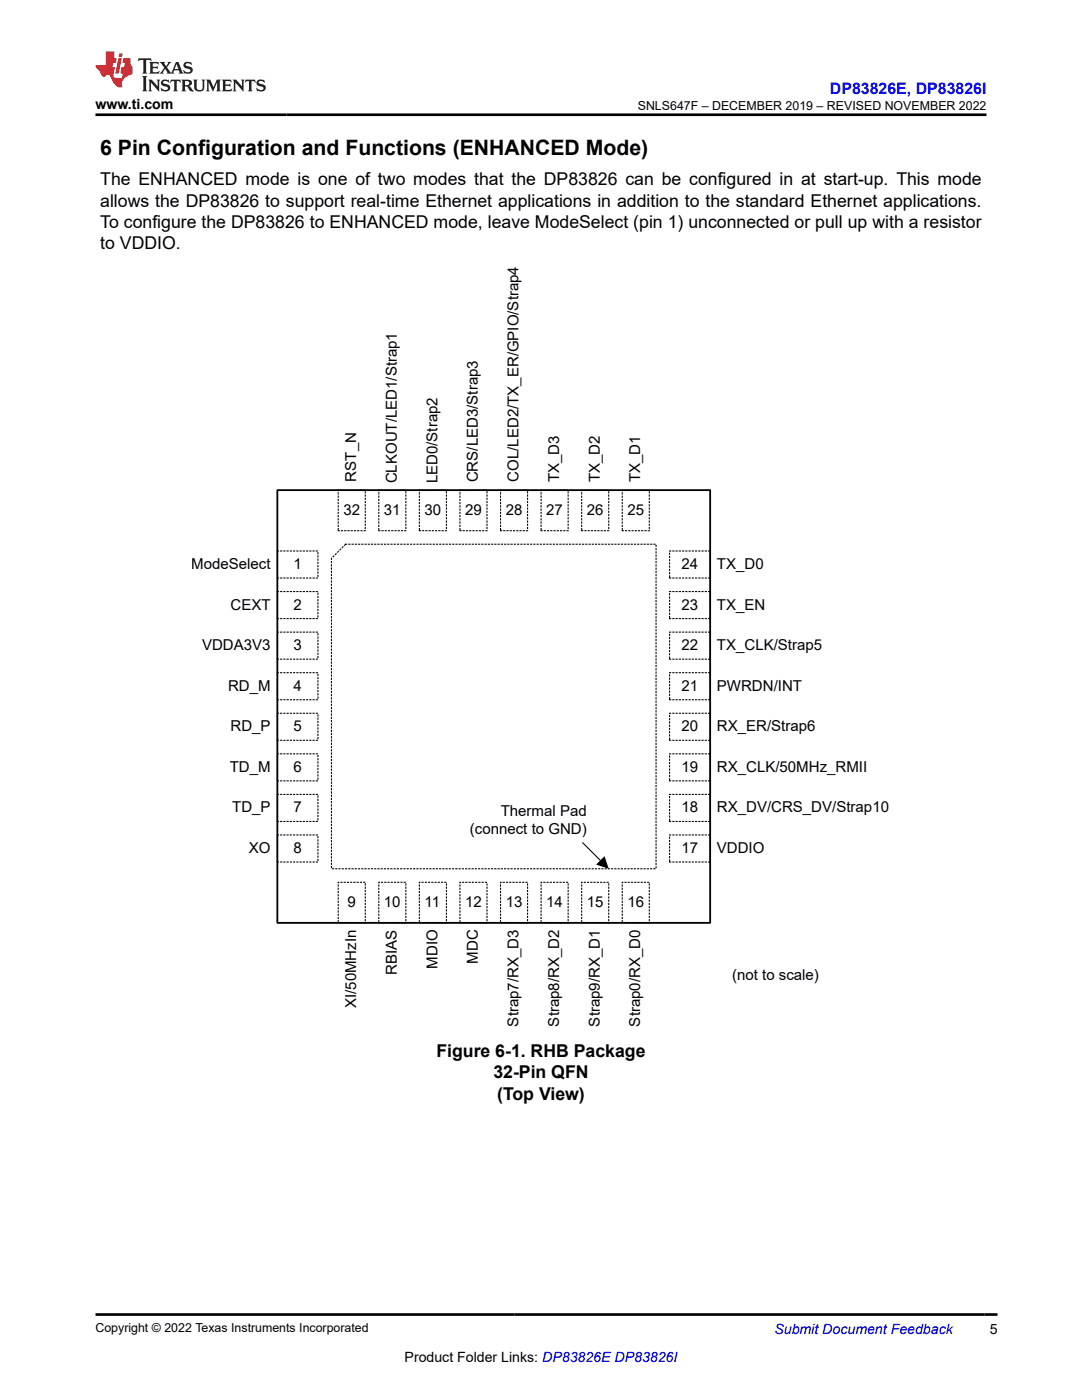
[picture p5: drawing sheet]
<svg xmlns="http://www.w3.org/2000/svg" width="216mm" height="279mm" viewBox="0 0 216 279" stroke-linecap="round" stroke-linejoin="round" font-family="sans-serif">
<defs><g id="words">
<text font-size="4.2" x="20" y="30.9">6 Pin Configuration and Functions (ENHANCED Mode)</text>
<g font-size="3.5">
<text x="20" y="37">The ENHANCED mode is one of two modes that the DP83826 can be configured in at start-up. This mode</text>
<text x="20" y="41.2">allows the DP83826 to support real-time Ethernet applications in addition to the standard Ethernet applications.</text>
<text x="20" y="45.5">To configure the DP83826 to ENHANCED mode, leave ModeSelect (pin 1) unconnected or pull up with a resistor</text>
<text x="20" y="49.7">to VDDIO.</text>
<text x="87.1" y="211">Figure 6-1. RHB Package</text>
<text x="98.4" y="215.2">32-Pin QFN</text>
<text x="99.2" y="219.5">(Top View)</text>
</g>
<text font-size="3.2" fill="#00f" x="165.6" y="18.7">DP83826E, DP83826I</text>
<g font-size="3">
<text x="71.1" y="96.1" transform="rotate(-90 71.1 96.1)">RST_N</text>
<text x="79.2" y="96.5" transform="rotate(-90 79.2 96.5)">CLKOUT/LED1/Strap1</text>
<text x="87.3" y="96.5" transform="rotate(-90 87.3 96.5)">LED0/Strap2</text>
<text x="95.4" y="96.3" transform="rotate(-90 95.4 96.3)">CRS/LED3/Strap3</text>
<text x="103.5" y="96.1" transform="rotate(-90 103.5 96.1)">COL/LED2/TX_ER/GPIO/Strap4</text>
<text x="111.6" y="96.3" transform="rotate(-90 111.6 96.3)">TX_D3</text>
<text x="119.7" y="96.3" transform="rotate(-90 119.7 96.3)">TX_D2</text>
<text x="127.8" y="96.3" transform="rotate(-90 127.8 96.3)">TX_D1</text>
<text x="68.5" y="102.8">32</text>
<text x="76.6" y="102.8">31</text>
<text x="84.7" y="102.8">30</text>
<text x="92.8" y="102.8">29</text>
<text x="100.9" y="102.8">28</text>
<text x="109" y="102.8">27</text>
<text x="117.1" y="102.8">26</text>
<text x="125.2" y="102.8">25</text>
<text x="38.2" y="113.6">ModeSelect</text>
<text x="58.6" y="113.6">1</text>
<text x="136" y="113.6">24</text>
<text x="143.1" y="113.6">TX_D0</text>
<text x="46" y="121.7">CEXT</text>
<text x="58.6" y="121.7">2</text>
<text x="136" y="121.7">23</text>
<text x="143.1" y="121.7">TX_EN</text>
<text x="40.3" y="129.8">VDDA3V3</text>
<text x="58.6" y="129.8">3</text>
<text x="136" y="129.8">22</text>
<text x="143.1" y="129.8">TX_CLK/Strap5</text>
<text x="45.5" y="137.8">RD_M</text>
<text x="58.6" y="137.8">4</text>
<text x="136" y="137.8">21</text>
<text x="143.1" y="137.8">PWRDN/INT</text>
<text x="46" y="145.9">RD_P</text>
<text x="58.6" y="145.9">5</text>
<text x="136" y="145.9">20</text>
<text x="143.1" y="145.9">RX_ER/Strap6</text>
<text x="45.8" y="154">TD_M</text>
<text x="58.6" y="154">6</text>
<text x="136" y="154">19</text>
<text x="143.1" y="154">RX_CLK/50MHz_RMII</text>
<text x="46.3" y="162.1">TD_P</text>
<text x="58.6" y="162.1">7</text>
<text x="93.7" y="166.4">(connect to GND)</text>
<text x="99.9" y="162.8">Thermal Pad</text>
<text x="136" y="162.1">18</text>
<text x="143.1" y="162.1">RX_DV/CRS_DV/Strap10</text>
<text x="49.7" y="170.2">XO</text>
<text x="58.6" y="170.2">8</text>
<text x="136" y="170.2">17</text>
<text x="143.1" y="170.2">VDDIO</text>
<text x="69.4" y="181">9</text>
<text x="76.6" y="181">10</text>
<text x="84.7" y="181">11</text>
<text x="92.8" y="181">12</text>
<text x="100.9" y="181">13</text>
<text x="109" y="181">14</text>
<text x="117.1" y="181">15</text>
<text x="125.2" y="181">16</text>
<text x="79.2" y="194.5" transform="rotate(-90 79.2 194.5)">RBIAS</text>
<text x="87.3" y="193.4" transform="rotate(-90 87.3 193.4)">MDIO</text>
<text x="95.4" y="192.4" transform="rotate(-90 95.4 192.4)">MDC</text>
<text x="146.1" y="195.7">(not to scale)</text>
<text x="71.1" y="201.2" transform="rotate(-90 71.1 201.2)">XI/50MHzIn</text>
<text x="103.5" y="204.9" transform="rotate(-90 103.5 204.9)">Strap7/RX_D3</text>
<text x="111.6" y="204.9" transform="rotate(-90 111.6 204.9)">Strap8/RX_D2</text>
<text x="119.7" y="204.9" transform="rotate(-90 119.7 204.9)">Strap9/RX_D1</text>
<text x="127.8" y="204.9" transform="rotate(-90 127.8 204.9)">Strap0/RX_D0</text>
</g>
<g font-size="2.8">
<text x="19.1" y="21.8">www.ti.com</text>
<text x="197.5" y="266.1">5</text>
<text x="80.7" y="271.7">Product Folder Links: DP83826E DP83826I</text>
</g>
<text font-size="2.8" fill="#00f" x="154.5" y="266.2">Submit Document Feedback</text>
<g font-size="2.5">
<text x="127.3" y="21.9">SNLS647F – DECEMBER 2019 – REVISED NOVEMBER 2022</text>
<text x="19" y="265.9">Copyright © 2022 Texas Instruments Incorporated</text>
</g>
</g></defs>
<g fill="none" stroke="#000" stroke-width=".22" stroke-dasharray=".2 .4">
<path d="M67.5 97.8h5.4v8.1h-5.4zM75.6 97.8h5.4v8.1h-5.4zM83.7 97.8h5.4v8.1h-5.4zM91.8 97.8h5.4v8.1h-5.4zM99.9 97.8h5.4v8.1h-5.4zM108 97.8h5.4v8.1h-5.4zM116.1 97.8h5.4v8.1h-5.4zM124.2 97.8h5.4v8.1h-5.4zM55.3 110h8.1v5.4h-8.1zM55.3 118.1h8.1v5.4h-8.1zM66.1 111.4l2.9-2.8h61.9v64.8h-64.8zM133.6 110h8.1v5.4h-8.1z"/>
<path d="M133.6 118.1h8.1v5.4h-8.1zM55.3 126.2h8.1v5.4h-8.1zM55.3 134.3h8.1v5.3h-8.1zM133.6 126.2h8.1v5.4h-8.1zM133.6 134.3h8.1v5.3h-8.1zM55.3 142.3h8.1v5.4h-8.1zM55.3 150.4h8.1v5.4h-8.1zM55.3 158.5h8.1v5.4h-8.1zM133.6 142.3h8.1v5.4h-8.1zM133.6 150.4h8.1v5.4h-8.1zM133.6 158.5h8.1v5.4h-8.1zM55.3 166.6h8.1v5.4h-8.1z"/>
<path d="M67.5 176.1h5.4v8.1h-5.4zM75.6 176.1h5.4v8.1h-5.4zM83.7 176.1h5.4v8.1h-5.4zM91.8 176.1h5.4v8.1h-5.4zM99.9 176.1h5.4v8.1h-5.4zM108 176.1h5.4v8.1h-5.4zM116.1 176.1h5.4v8.1h-5.4zM124.2 176.1h5.4v8.1h-5.4zM133.6 166.6h8.1v5.4h-8.1z"/>
</g>
<path d="M55.3 97.8h86.4v86.4h-86.4z" fill="none" stroke="#000" stroke-width=".36"/>
<path d="M116.3 168.2l3.5 3.5" fill="none" stroke="#000" stroke-width=".22"/>
<path d="M118.9 172.5l1.7-1.6 .9 2.5z" fill="#000"/>
<path d="M27.7 11.6l-.2 .6 .5-.2h.6v.1v2.2l-.2 .4h1l-.2-.4v-2.2v-.1h.5l.5 .2-.1-.6zM29.8 12.4l.2 .3v1.6l-.2 .4h1.9l.1-.6a1.08 1.08 0 0 1-1.3 .2v-.7h.6l.4 .2v-.7l-.4 .2h-.6v-.5l.2-.2a1 1 0 0 1 1 .3l-.1-.5zM31.8 12.4l1 1.1-1 1.2h.9l-.2-.2 .4-.8 .5 .8-.2 .2h1.6l-.2-.2 .1-.5h1l.1 .5-.1 .2h.9l-.2-.4-.8-1.9h-.5l-1 2.1-.8-1.1 .9-1h-.8l.2 .2-.5 .6-.3-.6 .1-.2zM35.2 12.8l.4 1h-.8zM36.8 12.5a.65 .65 0 0 0-.2 .7 .65 .65 0 0 0 .6 .5l.7 .1 .1 .3a.79 .79 0 0 1-.7 .4 .79 .79 0 0 1-.7-.5l.1 .7 .2-.1a.93 .93 0 0 0 1.1 0 .93 .93 0 0 0 .4-.9 1.46 1.46 0 0 0-1.2-.6l-.1-.3a1.09 1.09 0 0 1 1.2 .2l-.2-.6-.1 .1-.6-.2zM28.4 15.2l.2 .4v2.2l-.2 .4h1l-.2-.4v-2.2l.2-.4zM29.6 15.9l.2 .4v1.5l-.2 .4h.8l-.3-.4v-1.3l1.7 1.8v-2l.2-.4h-.8l.2 .2 .1 1.1-1.2-1.3zM32.3 16a.65 .65 0 0 0-.2 .8 .65 .65 0 0 0 .7 .4l.6 .2 .1 .2a.79 .79 0 0 1-.7 .4 .79 .79 0 0 1-.7-.5l.1 .7 .2-.1a.93 .93 0 0 0 1.1 .1 .93 .93 0 0 0 .4-1 1.46 1.46 0 0 0-1.2-.5l-.1-.4a1.09 1.09 0 0 1 1.2 .2l-.2-.6-.1 .1-.6-.1zM34.1 15.9l-.1 .6a.63 .63 0 0 1 .7-.3l.1 1.6-.3 .4h1l-.2-.4v-1.6a.66 .66 0 0 1 .8 .3l-.1-.6zM36.2 15.9l.2 .4v1.5l-.2 .4h.9l-.2-.2v-.7h.5l.1 .2a.79 .79 0 0 0 1.2 .6l-1-.9a.61 .61 0 0 0 .6-.6 .61 .61 0 0 0-.5-.7zM36.9 16.2h.2a.47 .47 0 0 1 .5 .1 .47 .47 0 0 1 .1 .5l-.2 .1-.6 .1zM38.5 15.9l.2 .2a2.27 2.27 0 0 0 .4 2 1.04 1.04 0 0 0 1.7-.7v-1.3l.2-.2h-.8l.2 .4v1.1a.6 .6 0 0 1-.6 .6 .6 .6 0 0 1-.6-.6v-1.1l.3-.4zM41.1 15.9l.2 .4v1.5l-.2 .4h.7l-.2-.4v-1.4l.9 1.9 .8-1.9v1.4l-.2 .4h1l-.3-.4v-1.5l.3-.4h-.8l-.7 1.5-.7-1.5zM44.3 15.9l.2 .4v1.5l-.2 .4h1.9l.1-.6a1.09 1.09 0 0 1-1.3 .2v-.7h.6l.4 .2v-.6l-.4 .2h-.6v-.6l.2-.1a1.01 1.01 0 0 1 1 .3l-.1-.6zM46.4 15.9l.3 .4v1.5l-.3 .4h.8l-.2-.4v-1.3l1.6 1.8v-2l.2-.4h-.7l.2 .2v1.1l-1.2-1.3zM49 15.9l-.1 .6a.63 .63 0 0 1 .8-.3v1.6l-.3 .4h1l-.2-.4v-1.6a.66 .66 0 0 1 .8 .3l-.1-.6zM51.4 16a.65 .65 0 0 0-.2 .8 .65 .65 0 0 0 .6 .4l.6 .2 .2 .2a.79 .79 0 0 1-.8 .4 .79 .79 0 0 1-.6-.5l.1 .7 .2-.1a.93 .93 0 0 0 1 .1 .93 .93 0 0 0 .5-1 1.46 1.46 0 0 0-1.3-.5l-.1-.4a1.09 1.09 0 0 1 1.3 .2l-.2-.6-.2 .1-.5-.1z" fill="#231f20"/>
<path d="M21.1 10.3v2.7h-2.1l.1 .4 .9 1a.95 .95 0 0 0 .9 .9 .59 .59 0 0 1 .6-.4 .59 .59 0 0 1 .5 .3l.4 .8a1.59 1.59 0 0 0 2.1 1.4 1.61 1.61 0 0 1 1-2.3l1-.3-.1-1.5a1.59 1.59 0 0 1-.4-1.7h-1.4l-.2 .9h.5l-.1 .9h-.5l-.2 .9v.3l.4 .1-.2 .9h-.6a.73 .73 0 0 1-1.1-.7l.3-1.5h-.5l.2-.9h.5l.2-.9h-.5v-1.3zM23.6 11.6l-.6 3.1h.7l.6-3.1zM23.8 10.7l-.1 .6h.7l.1-.6z" fill="#ed1c24"/>
<path d="M19 22.9h177.8M19.1 262.3h179.9" fill="none" stroke="#000" stroke-width=".53"/>
<use href="#words"/>
</svg>
